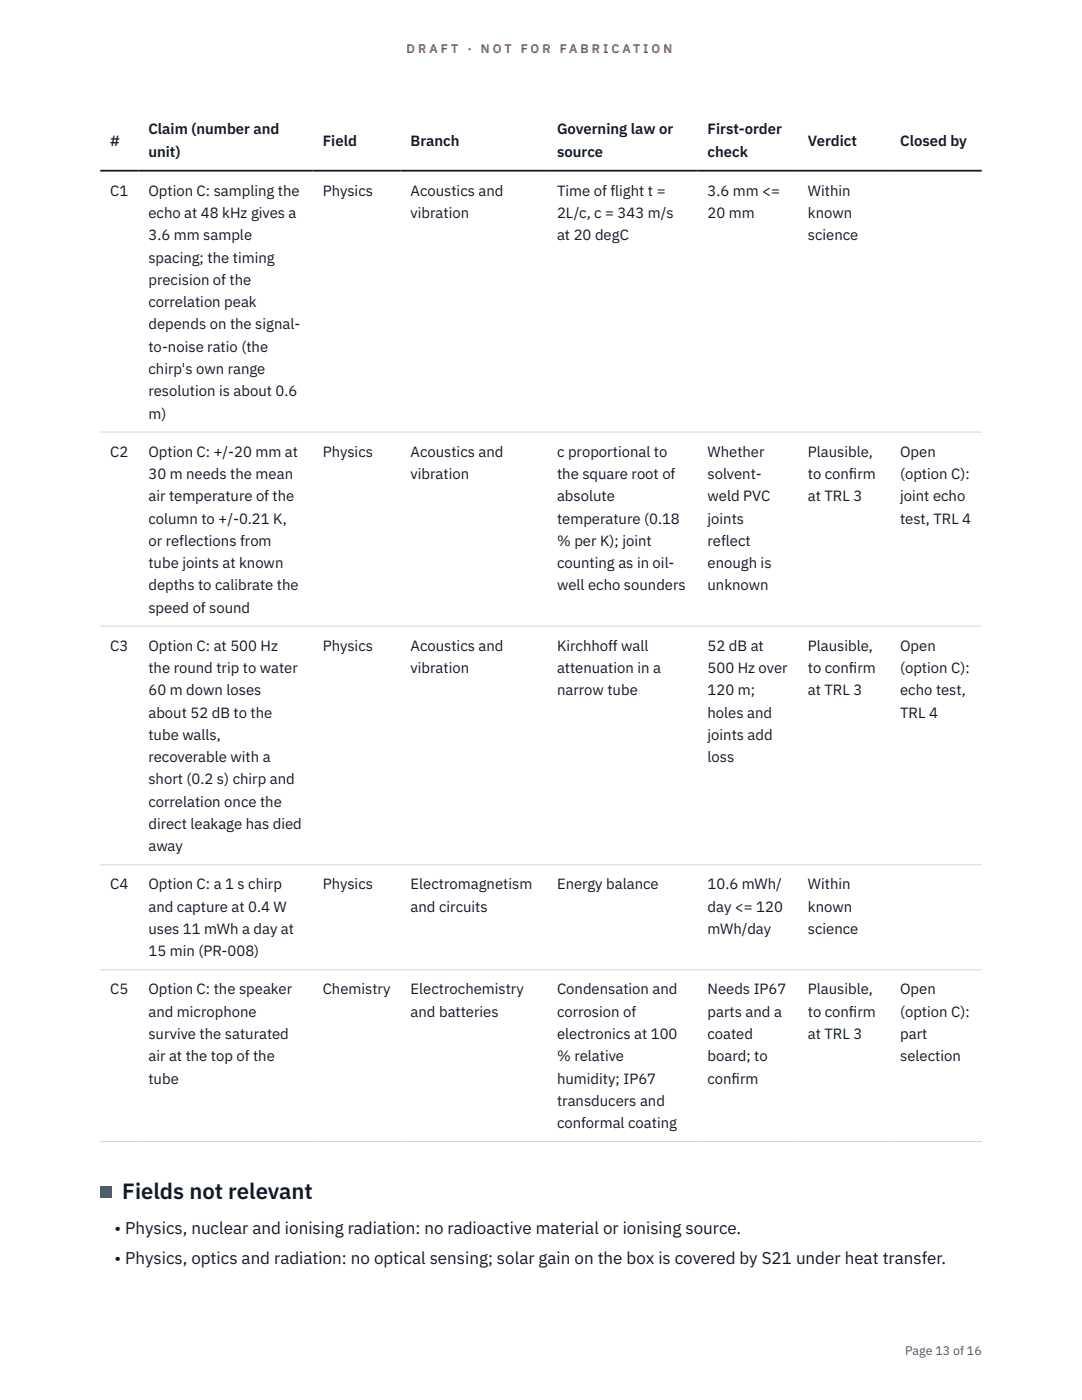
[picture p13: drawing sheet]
<svg xmlns="http://www.w3.org/2000/svg" width="216mm" height="279mm" viewBox="0 0 216 279" stroke-linecap="round" stroke-linejoin="round" font-family="sans-serif">
<defs><g id="words">
<text font-size="4.4" fill="#111827" x="24.4" y="239.3">Fields not relevant</text>
<g font-size="3.4" fill="#111827">
<text x="22.9" y="246.2">• Physics, nuclear and ionising radiation: no radioactive material or ionising source.</text>
<text x="22.9" y="252.3">• Physics, optics and radiation: no optical sensing; solar gain on the box is covered by S21 under heat transfer.</text>
</g>
<g font-size="3" fill="#111827">
<text x="22" y="29.1">#</text>
<text x="29.6" y="26.8">Claim (number and</text>
<text x="64.4" y="29.1">Field</text>
<text x="81.9" y="29.1">Branch</text>
<text x="111.2" y="26.8">Governing law or</text>
<text x="141.2" y="26.8">First-order</text>
<text x="161.2" y="29.1">Verdict</text>
<text x="179.6" y="29.1">Closed by</text>
<text x="29.6" y="31.3">unit)</text>
<text x="111.2" y="31.3">source</text>
<text x="141.2" y="31.3">check</text>
<text x="22" y="39.1">C1</text>
<text x="29.6" y="39.1">Option C: sampling the</text>
<text x="64.4" y="39.1">Physics</text>
<text x="81.9" y="39.1">Acoustics and</text>
<text x="111.2" y="39.1">Time of flight t =</text>
<text x="141.2" y="39.1">3.6 mm &lt;=</text>
<text x="161.2" y="39.1">Within</text>
<text x="29.6" y="43.5">echo at 48 kHz gives a</text>
<text x="29.6" y="48">3.6 mm sample</text>
<text x="81.9" y="43.5">vibration</text>
<text x="111.2" y="43.5">2L/c, c = 343 m/s</text>
<text x="111.2" y="48">at 20 degC</text>
<text x="141.2" y="43.5">20 mm</text>
<text x="161.2" y="43.5">known</text>
<text x="161.2" y="48">science</text>
<text x="29.6" y="52.4">spacing; the timing</text>
<text x="29.6" y="56.9">precision of the</text>
<text x="29.6" y="61.3">correlation peak</text>
<text x="29.6" y="65.7">depends on the signal-</text>
<text x="29.6" y="70.2">to-noise ratio (the</text>
<text x="29.6" y="74.6">chirp's own range</text>
<text x="29.6" y="79.1">resolution is about 0.6</text>
<text x="29.6" y="83.5">m)</text>
<text x="22" y="91.1">C2</text>
<text x="29.6" y="91.1">Option C: +/-20 mm at</text>
<text x="29.6" y="95.6">30 m needs the mean</text>
<text x="64.4" y="91.1">Physics</text>
<text x="81.9" y="91.1">Acoustics and</text>
<text x="81.9" y="95.6">vibration</text>
<text x="111.2" y="91.1">c proportional to</text>
<text x="111.2" y="95.6">the square root of</text>
<text x="141.2" y="91.1">Whether</text>
<text x="141.2" y="95.6">solvent-</text>
<text x="161.2" y="91.1">Plausible,</text>
<text x="161.2" y="95.6">to conf</text>
<text x="169.4" y="95.6">irm</text>
<text x="179.6" y="91.1">Open</text>
<text x="179.6" y="95.6">(option C):</text>
<text x="29.6" y="100">air temperature of the</text>
<text x="111.2" y="100">absolute</text>
<text x="141.2" y="100">weld PVC</text>
<text x="161.2" y="100">at TRL 3</text>
<text x="179.6" y="100">joint echo</text>
<text x="29.6" y="104.5">column to +/-0.21 K,</text>
<text x="111.2" y="104.5">temperature (0.18</text>
<text x="141.2" y="104.5">joints</text>
<text x="179.6" y="104.5">test, TRL 4</text>
<text x="29.6" y="108.9">or reflections from</text>
<text x="29.6" y="113.4">tube joints at known</text>
<text x="111.2" y="108.9">% per K); joint</text>
<text x="111.2" y="113.4">counting as in oil-</text>
<text x="141.2" y="108.9">reflect</text>
<text x="141.2" y="113.4">enough is</text>
<text x="29.6" y="117.8">depths to calibrate the</text>
<text x="111.2" y="117.8">well echo sounders</text>
<text x="141.2" y="117.8">unknown</text>
<text x="29.6" y="122.3">speed of sound</text>
<text x="22" y="129.9">C3</text>
<text x="29.6" y="129.9">Option C: at 500 Hz</text>
<text x="64.4" y="129.9">Physics</text>
<text x="81.9" y="129.9">Acoustics and</text>
<text x="111.2" y="129.9">Kirchhoff wall</text>
<text x="141.2" y="129.9">52 dB at</text>
<text x="161.2" y="129.9">Plausible,</text>
<text x="179.6" y="129.9">Open</text>
<text x="29.6" y="134.3">the round trip to water</text>
<text x="81.9" y="134.3">vibration</text>
<text x="111.2" y="134.3">attenuation in a</text>
<text x="141.2" y="134.3">500 Hz over</text>
<text x="161.2" y="134.3">to conf</text>
<text x="169.4" y="134.3">irm</text>
<text x="179.6" y="134.3">(option C):</text>
<text x="29.6" y="138.8">60 m down loses</text>
<text x="29.6" y="143.2">about 52 dB to the</text>
<text x="111.2" y="138.8">narrow tube</text>
<text x="141.2" y="138.8">120 m;</text>
<text x="141.2" y="143.2">holes and</text>
<text x="161.2" y="138.8">at TRL 3</text>
<text x="179.6" y="138.8">echo test,</text>
<text x="179.6" y="143.2">TRL 4</text>
<text x="29.6" y="147.7">tube walls,</text>
<text x="141.2" y="147.7">joints add</text>
<text x="29.6" y="152.1">recoverable with a</text>
<text x="141.2" y="152.1">loss</text>
<text x="29.6" y="156.6">short (0.2 s) chirp and</text>
<text x="29.6" y="161">correlation once the</text>
<text x="29.6" y="165.4">direct leakage has died</text>
<text x="29.6" y="169.9">away</text>
<text x="22" y="177.5">C4</text>
<text x="29.6" y="177.5">Option C: a 1 s chirp</text>
<text x="64.4" y="177.5">Physics</text>
<text x="81.9" y="177.5">Electromagnetism</text>
<text x="111.2" y="177.5">Energy balance</text>
<text x="141.2" y="177.5">10.6 mWh/</text>
<text x="161.2" y="177.5">Within</text>
<text x="29.6" y="182">and capture at 0.4 W</text>
<text x="81.9" y="182">and circuits</text>
<text x="141.2" y="182">day &lt;= 120</text>
<text x="161.2" y="182">known</text>
<text x="29.6" y="186.4">uses 11 mWh a day at</text>
<text x="29.6" y="190.8">15 min (PR-008)</text>
<text x="141.2" y="186.4">mWh/day</text>
<text x="161.2" y="186.4">science</text>
<text x="22" y="198.5">C5</text>
<text x="29.6" y="198.5">Option C: the speaker</text>
<text x="29.6" y="202.9">and microphone</text>
<text x="64.4" y="198.5">Chemistry</text>
<text x="81.9" y="198.5">Electrochemistry</text>
<text x="81.9" y="202.9">and batteries</text>
<text x="111.2" y="198.5">Condensation and</text>
<text x="111.2" y="202.9">corrosion of</text>
<text x="141.2" y="198.5">Needs IP67</text>
<text x="141.2" y="202.9">parts and a</text>
<text x="161.2" y="198.5">Plausible,</text>
<text x="161.2" y="202.9">to conf</text>
<text x="169.4" y="202.9">irm</text>
<text x="179.6" y="198.5">Open</text>
<text x="179.6" y="202.9">(option C):</text>
<text x="29.6" y="207.4">survive the saturated</text>
<text x="111.2" y="207.4">electronics at 100</text>
<text x="141.2" y="207.4">coated</text>
<text x="161.2" y="207.4">at TRL 3</text>
<text x="179.6" y="207.4">part</text>
<text x="29.6" y="211.8">air at the top of the</text>
<text x="111.2" y="211.8">% relative</text>
<text x="141.2" y="211.8">board; to</text>
<text x="179.6" y="211.8">selection</text>
<text x="29.6" y="216.2">tube</text>
<text x="111.2" y="216.2">humidity; IP67</text>
<text x="111.2" y="220.7">transducers and</text>
<text x="141.2" y="216.2">conf</text>
<text x="146" y="216.2">irm</text>
<text x="111.2" y="225.1">conformal coating</text>
</g>
<g font-size="2.5" fill="#b45309">
<text x="81.1" y="10.5">D R A F T</text>
<text x="93.3" y="10.5">·</text>
<text x="95.9" y="10.5">N O T</text>
<text x="103.9" y="10.5">F O R</text>
<text x="111.7" y="10.5">F A B R I C A T I O N</text>
</g>
<text font-size="2.5" fill="#4b5563" x="180.6" y="270.3">Page 13 of 16</text>
</g></defs>
<path d="M20 86.2h175.9M20 125h175.9M20 172.6h175.9M20 193.5h175.9M20 227.8h175.9" fill="none" stroke="#d1d5db" stroke-width=".2"/>
<path d="M20 34.1h175.9" fill="none" stroke="#111827" stroke-width=".35"/>
<path d="M20 236.7h2.2v2.2h-2.2z" fill="#0f766e"/>
<use href="#words"/>
</svg>
